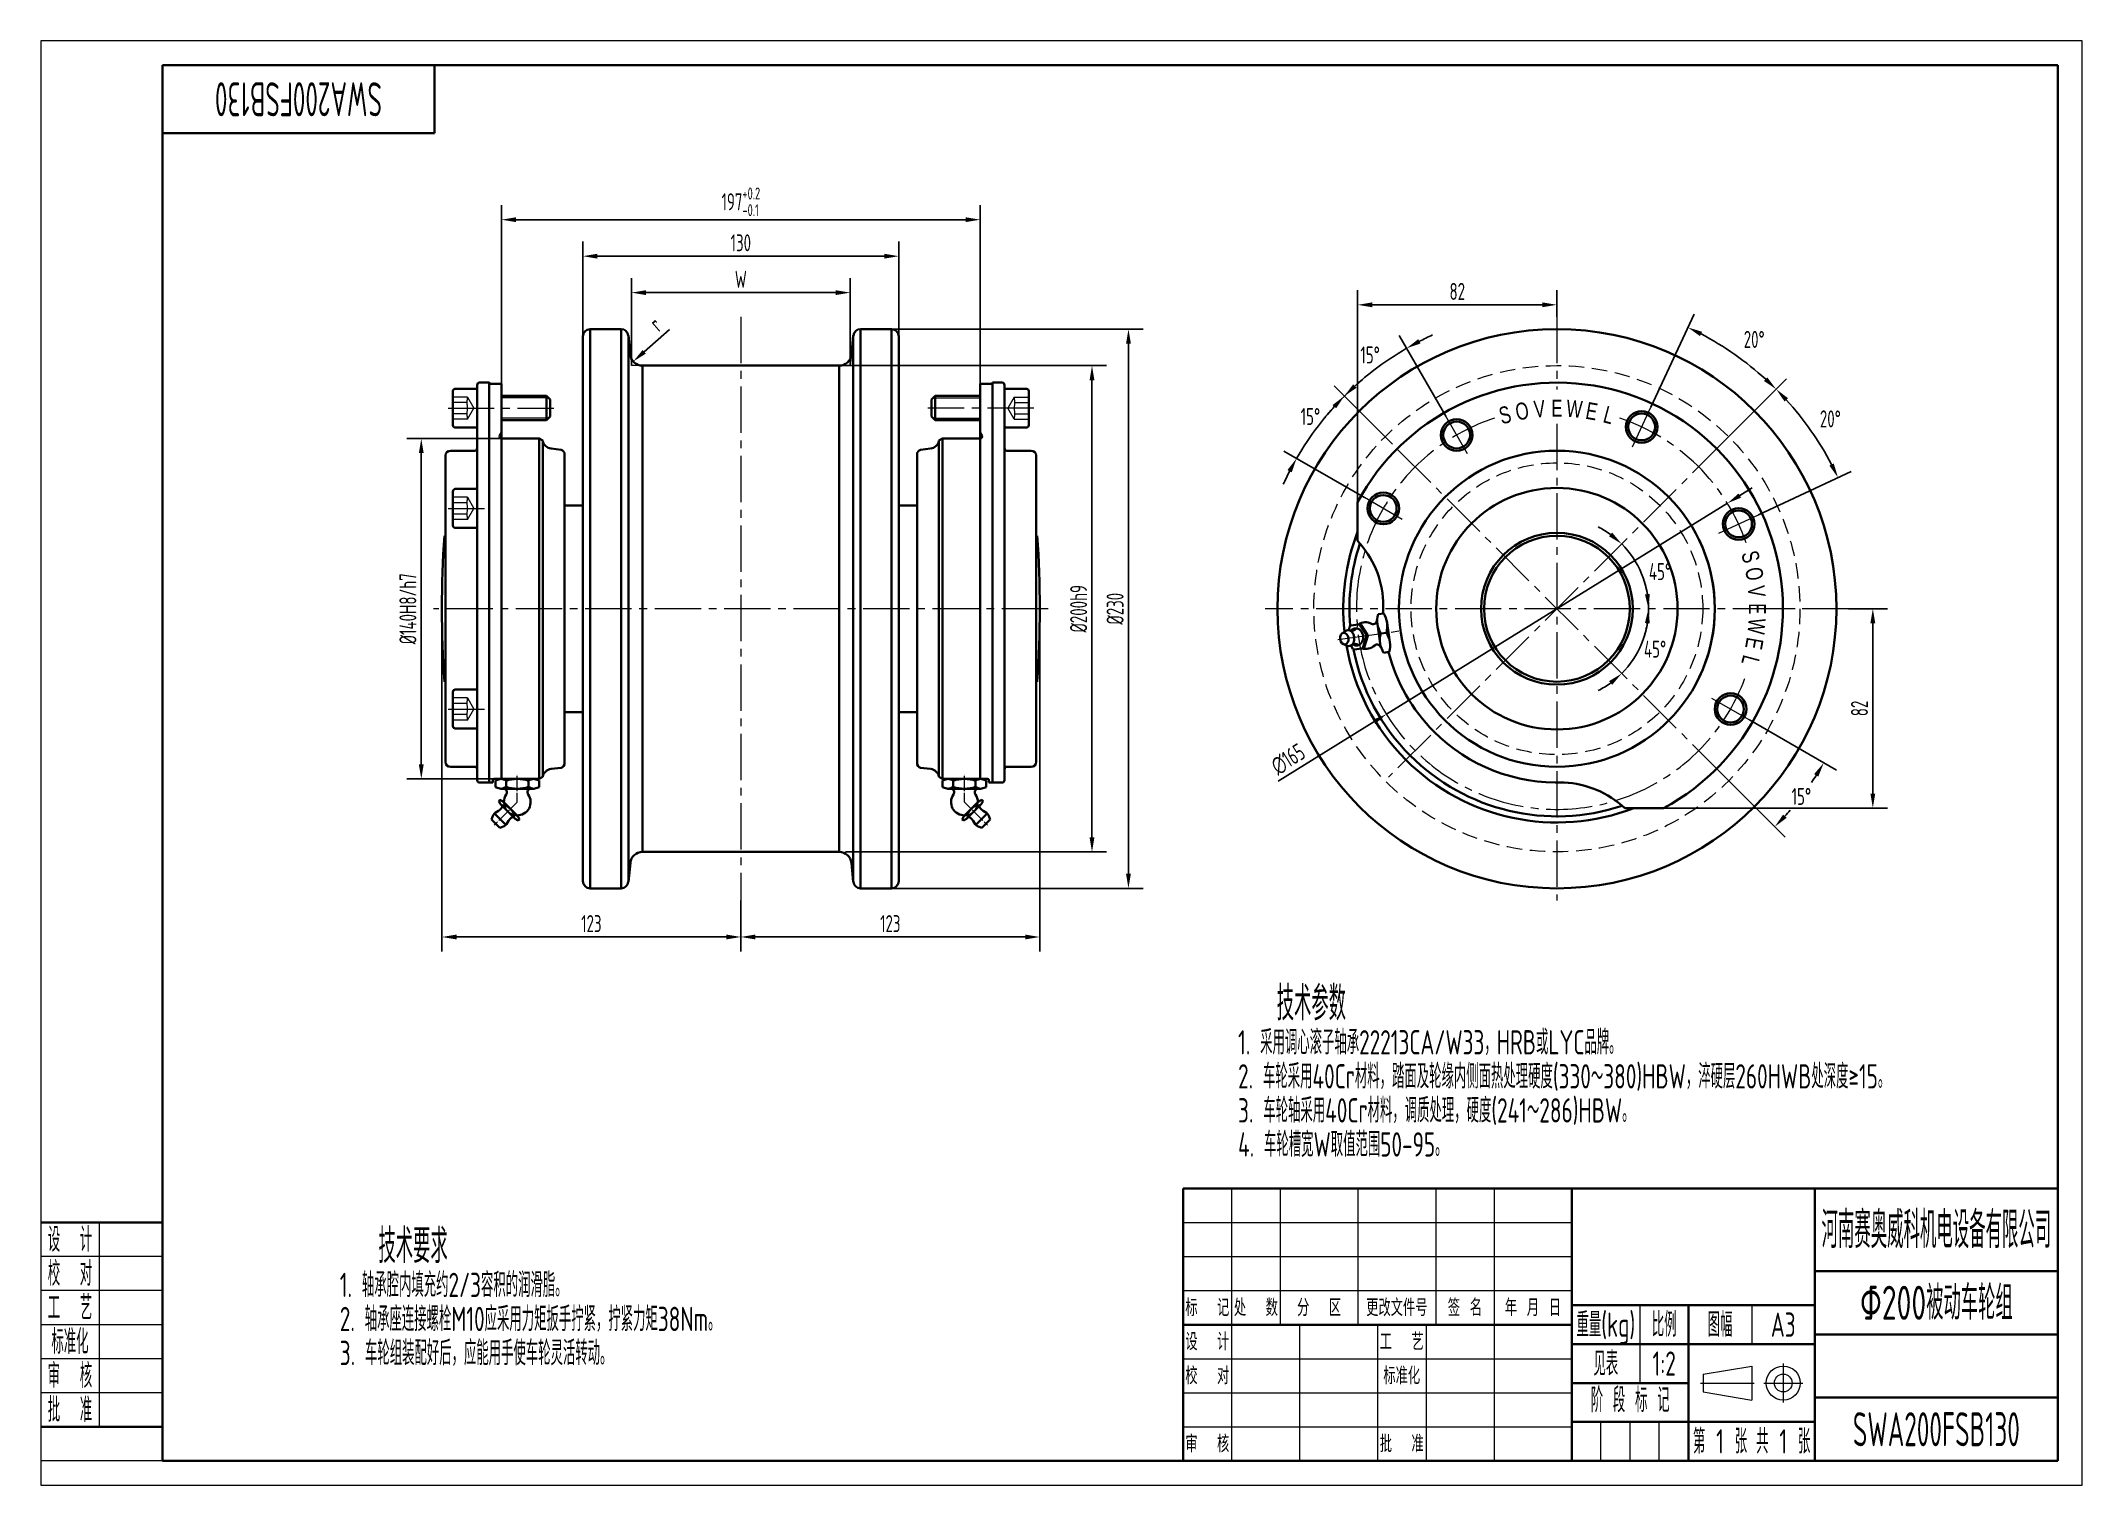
# Model space of a CAD drawing. Header units: millimetres. Extents: x 0 to 840, y 0 to 594.
import ezdxf
from ezdxf.enums import TextEntityAlignment as Align

# ---------------------------------------------------------------- set-up
doc = ezdxf.new("R2010")
doc.units = ezdxf.units.MM
doc.linetypes.add('CENTER2', pattern=[28.575, 19.05, -3.175, 3.175, -3.175])
doc.linetypes.add('DASHED2', pattern=[9.525, 6.35, -3.175])
doc.layers.get('Defpoints').update_dxf_attribs({"lineweight": 18})
for name, color, linetype, lineweight in [('01.1', 1, 'Continuous', 18), ('01.2', 7, 'Continuous', 35), ('01.T', 3, 'Continuous', 18), ('02.1', 2, 'DASHED2', 18), ('04.1', 4, 'CENTER2', 18)]:
    doc.layers.add(name, color=color, linetype=linetype, lineweight=lineweight)
doc.styles.get("Standard").update_dxf_attribs({"font": 'isocp.shx', "width": 0.707, "bigfont": 'gbcbig.shx'})
doc.dimstyles.new('Tech_2', dxfattribs={"dimscale": 2, "dimtxt": 3.5, "dimasz": 3, "dimexe": 3, "dimexo": 0, "dimgap": 1, "dimtad": 1, "dimdec": 3, "dimdsep": 46, "dimtxsty": 'Standard', "dimcen": 0, "dimclrd": 1, "dimclre": 1, "dimclrt": 3, "dimazin": 2, "dimtfac": 1, "dimtdec": 3, "dimtmove": 0, "dimatfit": 0, "dimfxl": 0, "dimarcsym": 0})
doc.dimstyles.new('Tech_2$2', dxfattribs={"dimscale": 2, "dimtxt": 3.5, "dimasz": 3, "dimexe": 3, "dimexo": 0, "dimgap": 1, "dimtad": 1, "dimtih": 1, "dimtoh": 1, "dimdec": 3, "dimdsep": 46, "dimtxsty": 'Standard', "dimcen": 0, "dimclrd": 1, "dimclre": 1, "dimclrt": 3, "dimazin": 2, "dimtfac": 1, "dimtdec": 3, "dimtmove": 0, "dimatfit": 0, "dimfxl": 0, "dimarcsym": 0})

msp = doc.modelspace()

# ---------------------------------------------------------------- texts
at = {"layer": '01.T', "width": 0.6}
msp.add_text('SWA200FSB130', height=14, rotation=180, dxfattribs=at).set_placement((106, 570), align=Align.MIDDLE_CENTER)
at = {"layer": '01.T', "width": 0.707}
for s, height, p in [('技术参数', 14, (508.5654, 198.1332)), ('1. 采用调心滚子轴承22213CA/W33，HRB或LYC品牌。', 10, (492.6618, 182.1332)), ('2. 车轮采用40Cr材料，踏面及轮缘内侧面热处理硬度(330～380)HBW，淬硬层260HWB处深度≥15。', 10, (492.6618, 168.1332)), ('3. 车轮轴采用40Cr材料，调质处理，硬度(241～286)HBW。', 10, (492.6618, 154.1332)), ('4. 车轮槽宽W取值范围50-95。', 10, (492.6618, 140.1332)), ('技术要求', 14, (138.9258, 98.3495)), ('1. 轴承腔内填充约2/3容积的润滑脂。', 10, (123.0222, 82.3495)), ('2. 轴承座连接螺栓M10应采用力矩扳手拧紧，拧紧力矩38Nm。', 10, (123.0222, 68.3495)), ('3. 车轮组装配好后，应能用手使车轮灵活转动。', 10, (123.0222, 54.3495))]:
    msp.add_text(s, height=height, dxfattribs=at).set_placement(p, align=Align.MIDDLE_LEFT)
at = {"layer": '01.T'}
for s, height, width, p in [('Φ200被动车轮组', 14, 0.707, (780, 75)), ('见表', 10, 0.707, (644, 50)), ('1:2', 10, 0.707, (668, 50)), ('SWA200FSB130', 14, 0.6, (780, 23)), ('1', 10, 0.707, (691, 18)), ('1', 10, 0.707, (717, 18))]:
    msp.add_text(s, height=height, dxfattribs=dict(at, width=width)).set_placement(p, align=Align.MIDDLE_CENTER)

# ---------------------------------------------------------------- blocks, each defined once
blk = doc.blocks.new('A$C378E2D00')
at = {"layer": '01.1'}
for p, q in [((0, 297), (0, 0)), ((420, 297), (0, 297)), ((420, 0), (420, 297)), ((12, 54), (12, 12)), ((25, 47), (0, 47)), ((25, 40), (0, 40)), ((25, 33), (0, 33)), ((25, 26), (0, 26)), ((25, 19), (0, 19)), ((25, 5), (0, 5)), ((0, 0), (420, 0))]:
    blk.add_line(p, q, dxfattribs=at)
at = {"layer": '01.2'}
for p, q in [((415, 292), (25, 292)), ((25, 292), (25, 5)), ((81, 292), (81, 278)), ((415, 5), (415, 292)), ((81, 278), (25, 278)), ((25, 54), (0, 54)), ((25, 12), (0, 12)), ((25, 5), (415, 5))]:
    blk.add_line(p, q, dxfattribs=at)
at = {"layer": '01.T', "width": 0.707}
for s, p in [('设  计', (6, 50.5)), ('校  对', (6, 43.5)), ('工  艺', (6, 36.5)), ('标准化', (6, 29.5)), ('审  核', (6, 22.5)), ('批  准', (6, 15.5))]:
    blk.add_text(s, height=5, dxfattribs=at).set_placement(p, align=Align.MIDDLE_CENTER)
blk = doc.blocks.new('A$C6AAB7862')
at = {"layer": '01.1'}
for p, q in [((-16.5, 1.83), (-6.5, 3.5)), ((-16.5, 1.83), (-16.5, -1.83)), ((-6.5, 3.5), (-6.5, -3.5)), ((-16.5, -1.83), (-6.5, -3.5))]:
    blk.add_line(p, q, dxfattribs=at)
for radius in [3.5, 1.83]:
    blk.add_circle((0, 0), radius, dxfattribs=at)
at = {"layer": '04.1'}
for p, q in [((-17, 0), (-6, 0)), ((-4, 0), (4, 0)), ((0, 4), (0, -4))]:
    blk.add_line(p, q, dxfattribs=at)
blk = doc.blocks.new('A$C4369553E')
at = {"layer": '01.1'}
for p, q in [((-170, 56), (-170, 28)), ((-160, 56), (-160, 28)), ((-144, 56), (-144, 28)), ((-128, 56), (-128, 28)), ((-116, 56), (-116, 0)), ((-180, 49), (-100, 49)), ((-180, 42), (-100, 42)), ((-180, 35), (-100, 35)), ((-86, 32), (-86, 16)), ((-63, 32), (-63, 24)), ((-170, 28), (-170, 0)), ((-156, 28), (-156, 0)), ((-140, 28), (-140, 0)), ((-130, 28), (-130, 0)), ((-180, 21), (-100, 21)), ((-180, 14), (-100, 14)), ((-180, 7), (-100, 7)), ((-94, 0), (-94, 8)), ((-88, 0), (-88, 8)), ((-82, 0), (-82, 8))]:
    blk.add_line(p, q, dxfattribs=at)
at = {"layer": '01.2'}
for p, q in [((-180, 56), (-180, 0)), ((-180, 56), (0, 56)), ((-100, 0), (-100, 56)), ((-50, 0), (-50, 56)), ((0, 56), (0, 0)), ((-50, 39), (0, 39)), ((-100, 32), (-50, 32)), ((-76, 0), (-76, 32)), ((-180, 28), (-100, 28)), ((-50, 26), (0, 26)), ((-100, 24), (-50, 24)), ((-100, 16), (-76, 16)), ((-50, 13), (0, 13)), ((-100, 8), (-50, 8)), ((-180, 0), (0, 0))]:
    blk.add_line(p, q, dxfattribs=at)
blk.add_blockref('A$C6AAB7862', (-56.5, 16), dxfattribs=at)
at = {"layer": '01.T'}
for s, height, width, p in [('河南赛奥威科机电设备有限公司', 7.5, 0.625, (-25, 47.5)), ('重量(kg)', 5, 0.707, (-93, 28)), ('比例', 5, 0.707, (-81, 28)), ('图幅', 5, 0.707, (-69.5, 28)), ('A3', 5, 0.707, (-56.5, 28)), ('阶 段 标 记', 5, 0.707, (-88, 12.5)), ('第   张', 5, 0.707, (-69.5, 4)), ('共   张', 5, 0.707, (-56.5, 4))]:
    blk.add_text(s, height=height, dxfattribs=dict(at, width=width)).set_placement(p, align=Align.MIDDLE_CENTER)
for s, p in [('标  记', (-175, 31.5)), ('处  数', (-165, 31.5)), ('更改文件号', (-136, 31.5)), ('签 名', (-122, 31.5)), ('年 月 日', (-108, 31.5)), ('分  区', (-152, 31.5)), ('设  计', (-175, 24.5)), ('工  艺', (-135, 24.5)), ('校  对', (-175, 17.5)), ('标准化', (-135, 17.5)), ('审  核', (-175, 3.5)), ('批  准', (-135, 3.5))]:
    blk.add_text(s, height=3.5, dxfattribs=at).set_placement(p, align=Align.MIDDLE_CENTER)
blk = doc.blocks.new('*D117')
at = {"layer": '01.1', "color": 1, "lineweight": -2}
for p, q in [((223.05, 472.44), (223.05, 511.44)), ((229.05, 505.44), (347.05, 505.44)), ((353.05, 472.44), (353.05, 511.44))]:
    blk.add_line(p, q, dxfattribs=at)
at = {"layer": '01.1', "color": 1}
for points in [[(229.05, 506.44), (229.05, 504.44), (223.05, 505.44)], [(347.05, 506.44), (347.05, 504.44), (353.05, 505.44)]]:
    blk.add_solid(points, dxfattribs=at)
at = {"layer": 'Defpoints', "color": 0}
for p in [(353.05, 505.44), (223.05, 472.44), (353.05, 472.44)]:
    blk.add_point(p, dxfattribs=at)
at = {"layer": '01.1', "color": 3, "insert": (288.05, 510.94), "char_height": 7, "attachment_point": 5}
blk.add_mtext('130', dxfattribs=at)
blk = doc.blocks.new('*D118')
at = {"layer": '01.1', "color": 1, "lineweight": -2}
for p, q in [((243.05, 460.44), (243.05, 496.44)), ((333.05, 460.44), (333.05, 496.44)), ((249.05, 490.44), (327.05, 490.44))]:
    blk.add_line(p, q, dxfattribs=at)
at = {"layer": '01.1', "color": 1}
for points in [[(249.05, 491.44), (249.05, 489.44), (243.05, 490.44)], [(327.05, 491.44), (327.05, 489.44), (333.05, 490.44)]]:
    blk.add_solid(points, dxfattribs=at)
at = {"layer": 'Defpoints', "color": 0}
for p in [(333.05, 490.44), (243.05, 460.44), (333.05, 460.44)]:
    blk.add_point(p, dxfattribs=at)
at = {"layer": '01.1', "color": 3, "insert": (288.05, 495.94), "char_height": 7, "attachment_point": 5}
blk.add_mtext('W', dxfattribs=at)
blk = doc.blocks.new('*D119')
at = {"layer": '01.1', "color": 1, "lineweight": -2}
for p, q in [((331.05, 460.44), (438.55, 460.44)), ((432.55, 454.44), (432.55, 266.44)), ((331.05, 260.44), (438.55, 260.44))]:
    blk.add_line(p, q, dxfattribs=at)
at = {"layer": '01.1', "color": 1}
for points in [[(431.55, 454.44), (433.55, 454.44), (432.55, 460.44)], [(431.55, 266.44), (433.55, 266.44), (432.55, 260.44)]]:
    blk.add_solid(points, dxfattribs=at)
at = {"layer": 'Defpoints', "color": 0}
for p in [(331.05, 460.44), (331.05, 260.44), (432.55, 260.44)]:
    blk.add_point(p, dxfattribs=at)
at = {"layer": '01.1', "color": 3, "insert": (427.05, 360.44), "char_height": 7, "attachment_point": 5, "rotation": 90}
blk.add_mtext('%%c200h9', dxfattribs=at)
blk = doc.blocks.new('*D120')
at = {"layer": '01.1', "color": 1, "lineweight": -2}
for p, q in [((347.55, 475.44), (453.55, 475.44)), ((447.55, 469.44), (447.55, 251.44)), ((347.55, 245.44), (453.55, 245.44))]:
    blk.add_line(p, q, dxfattribs=at)
at = {"layer": '01.1', "color": 1}
for points in [[(446.55, 469.44), (448.55, 469.44), (447.55, 475.44)], [(446.55, 251.44), (448.55, 251.44), (447.55, 245.44)]]:
    blk.add_solid(points, dxfattribs=at)
at = {"layer": 'Defpoints', "color": 0}
for p in [(347.55, 475.44), (347.55, 245.44), (447.55, 245.44)]:
    blk.add_point(p, dxfattribs=at)
at = {"layer": '01.1', "color": 3, "insert": (442.05, 360.44), "char_height": 7, "attachment_point": 5, "rotation": 90}
blk.add_mtext('%%c230', dxfattribs=at)
blk = doc.blocks.new('*D121')
at = {"layer": '01.1', "color": 1, "lineweight": -2}
for p, q in [((189.55, 430.44), (150.55, 430.44)), ((156.55, 424.44), (156.55, 296.44)), ((189.55, 290.44), (150.55, 290.44))]:
    blk.add_line(p, q, dxfattribs=at)
at = {"layer": '01.1', "color": 1}
for points in [[(155.55, 424.44), (157.55, 424.44), (156.55, 430.44)], [(155.55, 296.44), (157.55, 296.44), (156.55, 290.44)]]:
    blk.add_solid(points, dxfattribs=at)
at = {"layer": 'Defpoints', "color": 0}
for p in [(189.55, 430.44), (156.55, 290.44), (189.55, 290.44)]:
    blk.add_point(p, dxfattribs=at)
at = {"layer": '01.1', "color": 3, "insert": (151.05, 360.44), "char_height": 7, "attachment_point": 5, "rotation": 90}
blk.add_mtext('%%c140H8/h7', dxfattribs=at)
blk = doc.blocks.new('A$C28D73CEA')
at = {"layer": '01.1'}
for p, q in [((-45.47, 104.48), (-45, 100)), ((45.47, 104.48), (45, 100)), ((-40.5, 100), (-45, 100)), ((40.5, 100), (45, 100)), ((-79.19, 86.69), (-98.5, 86.69)), ((79.19, 86.69), (98.5, 86.69)), ((-79.19, 78.31), (-98.5, 78.31)), ((79.19, 78.31), (98.5, 78.31))]:
    blk.add_line(p, q, dxfattribs=at)
at = {"layer": '01.2'}
for p, q in [((-65, 112), (-65, -112)), ((-62, 115), (-49.28, 115)), ((-62, 115), (-62, -115)), ((-49.28, 115), (-49.28, -115)), ((-45.47, 104.48), (-46.29, 112.31)), ((-46.29, 112.31), (-46.29, -112.31)), ((45.47, 104.48), (46.29, 112.31)), ((46.29, 112.31), (46.29, -112.31)), ((62, 115), (49.28, 115)), ((49.28, 115), (49.28, -115)), ((62, 115), (62, -115)), ((65, 112), (65, -112)), ((-107.5, 93), (-103.5, 93)), ((-103.5, 93), (-103.5, -71.5)), ((-103, 92.5), (-98.5, 92.5)), ((-98.5, 92.5), (-98.5, -70)), ((-40.5, 100), (40.5, 100)), ((-40.5, 100), (-40.5, -100)), ((40.5, 100), (40.5, -100)), ((103, 92.5), (98.5, 92.5)), ((98.5, 92.5), (98.5, -70)), ((107.5, 93), (103.5, 93)), ((103.5, 93), (103.5, -71.5)), ((-118.5, 89.5), (-118.5, 75.5)), ((-117.5, 90.5), (-108.5, 90.5)), ((-108.5, 92), (-108.5, -70.5)), ((-108.5, 90.5), (-108.5, 74.5)), ((-98.5, 87.5), (-80, 87.5)), ((-80, 87.5), (-80, 77.5)), ((-78.5, 86), (-80, 87.5)), ((-78.5, 86), (-78.5, 79)), ((78.5, 86), (80, 87.5)), ((78.5, 86), (78.5, 79)), ((98.5, 87.5), (80, 87.5)), ((80, 87.5), (80, 77.5)), ((108.5, 92), (108.5, -70.5)), ((108.5, 90.5), (108.5, 74.5)), ((117.5, 90.5), (108.5, 90.5)), ((118.5, 89.5), (118.5, 75.5)), ((-98.5, 77.5), (-80, 77.5)), ((-80, 77.5), (-78.5, 79)), ((80, 77.5), (78.5, 79)), ((98.5, 77.5), (80, 77.5)), ((-117.5, 74.5), (-108.5, 74.5)), ((-99.19, 71.2), (-98.5, 72.4)), ((-98.5, 70), (-83, 70)), ((-83, 70), (-81.5, 69.13)), ((-83, 70), (-83, -70)), ((-81.5, -69.13), (-81.5, 69.13)), ((83, 70), (81.5, 69.13)), ((81.5, -69.13), (81.5, 69.13)), ((98.5, 70), (83, 70)), ((83, 70), (83, -70)), ((99.19, 71.2), (98.5, 72.4)), ((117.5, 74.5), (108.5, 74.5)), ((-121.5, -63), (-121.5, 63)), ((-119.5, 65), (-109.5, 65)), ((-73.98, 65.4), (-78.11, 65.9)), ((-72.5, 63.47), (-72.5, -63.47)), ((72.5, 63.47), (72.5, -63.47)), ((73.98, 65.4), (78.11, 65.9)), ((119.5, 65), (109.5, 65)), ((121.5, -63), (121.5, 63)), ((-118.5, 48.25), (-118.5, 34.25)), ((-117.5, 49.25), (-108.5, 49.25)), ((-108.5, 49.25), (-108.5, 33.25)), ((-65, 42.5), (-72.5, 42.5)), ((65, 42.5), (72.5, 42.5)), ((-121.5, 30), (-122, 30)), ((-117.5, 33.25), (-108.5, 33.25)), ((121.5, 30), (122, 30)), ((-121.5, -30), (-122, -30)), ((-117.5, -33.25), (-108.5, -33.25)), ((-108.5, -33.25), (-108.5, -49.25)), ((121.5, -30), (122, -30)), ((-118.5, -34.25), (-118.5, -48.25)), ((-117.5, -49.25), (-108.5, -49.25)), ((-65, -42.5), (-72.5, -42.5)), ((65, -42.5), (72.5, -42.5)), ((-119.5, -65), (-109.5, -65)), ((-73.98, -65.4), (-78.11, -65.9)), ((73.98, -65.4), (78.11, -65.9)), ((119.5, -65), (109.5, -65)), ((-107.5, -71.5), (-102, -71.5)), ((-102, -71.5), (-102, -70.5)), ((-101.5, -70), (-83, -70)), ((-98.81, -70), (-101.01, -70.59)), ((-101.01, -73.41), (-101.01, -70.59)), ((-98.81, -74), (-101.01, -73.41)), ((-85.19, -70), (-98.81, -70)), ((-85.19, -74), (-98.81, -74)), ((-96.62, -70.73), (-96.62, -73.27)), ((-94.5, -70), (-83, -70)), ((-94.5, -70), (-83, -70)), ((-87.38, -73.27), (-87.38, -70.73)), ((-85.19, -70), (-82.99, -70.59)), ((-85.19, -74), (-82.99, -73.41)), ((-83, -70), (-81.5, -69.13)), ((-83, -70), (-81.5, -69.13)), ((-82.99, -73.41), (-82.99, -70.59)), ((83, -70), (81.5, -69.13)), ((85.19, -70), (82.99, -70.59)), ((82.99, -73.41), (82.99, -70.59)), ((85.19, -74), (82.99, -73.41)), ((94.5, -70), (83, -70)), ((94.5, -70), (83, -70)), ((85.19, -70), (98.81, -70)), ((85.19, -74), (98.81, -74)), ((101.5, -70), (86.54, -70)), ((87.38, -73.27), (87.38, -70.73)), ((96.62, -70.73), (96.62, -73.27)), ((98.81, -70), (101.01, -70.59)), ((98.81, -74), (101.01, -73.41)), ((101.01, -73.41), (101.01, -70.59)), ((102, -71.5), (102, -70.5)), ((107.5, -71.5), (102, -71.5)), ((-99.12, -78.57), (-99.65, -79.1)), ((-98.92, -80.35), (-99.65, -79.1)), ((-97.86, -79.29), (-99.12, -78.57)), ((-98.92, -80.35), (-92.85, -86.42)), ((-97.86, -79.29), (-91.79, -85.36)), ((-97.21, -80.62), (-97.59, -81.01)), ((97.86, -79.29), (91.79, -85.36)), ((98.92, -80.35), (92.85, -86.42)), ((97.21, -80.62), (97.59, -81.01)), ((97.86, -79.29), (99.12, -78.57)), ((98.92, -80.35), (99.65, -79.1)), ((99.12, -78.57), (99.65, -79.1)), ((-102.54, -86.64), (-102.19, -85.55)), ((-99.14, -90.04), (-102.54, -86.64)), ((-96.71, -88.88), (-101.38, -84.21)), ((-99.14, -90.04), (-98.05, -89.69)), ((-93.12, -84.71), (-93.51, -85.09)), ((-92.85, -86.42), (-91.6, -87.15)), ((-91.79, -85.36), (-91.07, -86.62)), ((-91.07, -86.62), (-91.6, -87.15)), ((91.79, -85.36), (91.07, -86.62)), ((91.07, -86.62), (91.6, -87.15)), ((92.85, -86.42), (91.6, -87.15)), ((93.12, -84.71), (93.51, -85.09)), ((96.71, -88.88), (101.38, -84.21)), ((99.14, -90.04), (98.05, -89.69)), ((99.14, -90.04), (102.54, -86.64)), ((102.54, -86.64), (102.19, -85.55)), ((-40.5, -100), (40.5, -100)), ((-45.47, -104.48), (-46.29, -112.31)), ((45.47, -104.48), (46.29, -112.31)), ((-62, -115), (-49.28, -115)), ((62, -115), (49.28, -115))]:
    blk.add_line(p, q, dxfattribs=at)
for centre, radius, start, end in [((-62, 112), 3, 90, 180), ((-49.28, 112), 3, 6, 90), ((49.28, 112), 3, 90, 174), ((62, 112), 3, 0, 90), ((-40.5, 105), 5, 186, 270), ((40.5, 105), 5, 270, 354), ((-107.5, 92), 1, 90, 180), ((-103, 93), 0.5, 180, 270), ((103, 93), 0.5, 270, 0), ((107.5, 92), 1, 0, 90), ((-117.5, 89.5), 1, 90, 180), ((117.5, 89.5), 1, 0, 90), ((-117.5, 75.5), 1, 180, 270), ((-98.5, 70.8), 0.8, 150, 270), ((-77.65, 69.83), 3.95, 192.90512, 263.23365), ((77.65, 69.83), 3.95, 276.76635, 347.09488), ((98.5, 70.8), 0.8, 270, 30), ((117.5, 75.5), 1, 270, 0), ((-119.5, 63), 2, 90, 180), ((-109.5, 66), 1, 270, 0), ((-74.5, 63.47), 2, 0, 75), ((74.5, 63.47), 2, 105, 180), ((109.5, 66), 1, 180, 270), ((119.5, 63), 2, 0, 90), ((-117.5, 48.25), 1, 90, 180), ((-117.5, 34.25), 1, 180, 270), ((327.5, 0), 450.5, 176.1817, 183.8183), ((-327.5, 0), 450.5, 356.1817, 3.8183), ((-117.5, -34.25), 1, 90, 180), ((-117.5, -48.25), 1, 180, 270), ((-119.5, -63), 2, 180, 270), ((-109.5, -66), 1, 0, 90), ((-77.65, -69.83), 3.95, 96.76635, 167.09488), ((-74.5, -63.47), 2, 285, 0), ((74.5, -63.47), 2, 180, 255), ((77.65, -69.83), 3.95, 12.90512, 83.23365), ((109.5, -66), 1, 90, 180), ((119.5, -63), 2, 270, 0), ((-107.5, -70.5), 1, 180, 270), ((-101.5, -70.5), 0.5, 90, 180), ((-98.81, -73.66), 3.66, 53.23867, 90), ((-98.81, -70.34), 3.66, 270, 306.76133), ((-97.74, -75.5), 1.5, 325.1501, 90), ((-92, -85), 15, 72.06607, 107.93393), ((-92, -59), 15, 252.06607, 287.93393), ((-86.26, -75.5), 1.5, 90, 214.8499), ((-85.19, -73.66), 3.66, 90, 126.76133), ((-85.19, -70.34), 3.66, 233.23867, 270), ((85.19, -73.66), 3.66, 53.23867, 90), ((85.19, -70.34), 3.66, 270, 306.76133), ((86.26, -75.5), 1.5, 325.1501, 90), ((92, -85), 15, 72.06607, 107.93393), ((92, -59), 15, 252.06607, 287.93393), ((97.74, -75.5), 1.5, 90, 214.8499), ((98.81, -73.66), 3.66, 90, 126.76133), ((98.81, -70.34), 3.66, 233.23867, 270), ((101.5, -70.5), 0.5, 0, 90), ((107.5, -70.5), 1, 270, 0), ((-99.05, -86.55), 3.3, 115.21974, 162.5), ((-102.66, -78.88), 5.17, 295.21974, 332.96398), ((-97.29, -78.72), 2.31, 225, 262.40443), ((-99.5, -80.93), 2.31, 7.59557, 45), ((-89.53, -77.03), 9, 206.2917, 243.7083), ((-92, -79.5), 5.5, 145.1501, 181.65824), ((-101.19, -88.69), 9, 26.2917, 63.7083), ((-92, -79.5), 5.5, 268.34176, 34.8499), ((92, -79.5), 5.5, 145.1501, 271.65824), ((101.19, -88.69), 9, 116.2917, 153.7083), ((89.53, -77.03), 9, 296.2917, 333.7083), ((92, -79.5), 5.5, 358.34176, 34.8499), ((99.5, -80.93), 2.31, 135, 172.40443), ((97.29, -78.72), 2.31, 277.59557, 315), ((102.66, -78.88), 5.17, 207.03602, 244.78026), ((99.05, -86.55), 3.3, 17.5, 64.78026), ((-99.05, -86.55), 3.3, 287.5, 334.78026), ((-91.38, -90.16), 5.17, 117.03602, 154.78026), ((-91.22, -84.79), 2.31, 187.59557, 225), ((-93.43, -87), 2.31, 45, 82.40443), ((93.43, -87), 2.31, 97.59557, 135), ((91.22, -84.79), 2.31, 315, 352.40443), ((91.38, -90.16), 5.17, 25.21974, 62.96398), ((99.05, -86.55), 3.3, 205.21974, 252.5), ((-40.5, -105), 5, 90, 174), ((40.5, -105), 5, 6, 90), ((-62, -112), 3, 180, 270), ((-49.28, -112), 3, 270, 354), ((49.28, -112), 3, 186, 270), ((62, -112), 3, 270, 0)]:
    blk.add_arc(centre, radius, start, end, dxfattribs=at)
at = {"layer": '02.1'}
for p, q in [((-112.5, 87.08), (-118.5, 87.08)), ((-112.68, 84.79), (-118.5, 84.79)), ((-112.5, 87.08), (-109.86, 82.5)), ((112.5, 87.08), (109.86, 82.5)), ((112.5, 87.08), (118.5, 87.08)), ((112.68, 84.79), (118.5, 84.79)), ((-112.68, 80.21), (-118.5, 80.21)), ((-112.5, 77.92), (-118.5, 77.92)), ((-112.5, 77.92), (-109.86, 82.5)), ((112.5, 77.92), (109.86, 82.5)), ((112.5, 77.92), (118.5, 77.92)), ((112.68, 80.21), (118.5, 80.21)), ((-112.5, 45.82), (-118.5, 45.82)), ((-112.68, 43.54), (-118.5, 43.54)), ((-112.5, 45.82), (-109.86, 41.25)), ((-112.68, 38.96), (-118.5, 38.96)), ((-112.5, 36.67), (-118.5, 36.67)), ((-112.5, 36.67), (-109.86, 41.25)), ((-112.5, -36.68), (-118.5, -36.68)), ((-112.68, -38.96), (-118.5, -38.96)), ((-112.5, -36.68), (-109.86, -41.25)), ((-112.5, -45.83), (-109.86, -41.25)), ((-112.68, -43.54), (-118.5, -43.54)), ((-112.5, -45.83), (-118.5, -45.83))]:
    blk.add_line(p, q, dxfattribs=at)
for centre, start, end in [((-127.5, 87.08), 351.22817, 360), ((-127.5, 82.5), 351.22817, 8.77183), ((127.5, 87.08), 180, 188.77183), ((127.5, 82.5), 171.22817, 188.77183), ((-127.5, 77.92), 0, 8.77183), ((127.5, 77.92), 171.22817, 180), ((-127.5, 45.82), 351.22817, 360), ((-127.5, 41.25), 351.22817, 8.77183), ((-127.5, 36.67), 0, 8.77183), ((-127.5, -36.68), 351.22817, 360), ((-127.5, -41.25), 351.22817, 8.77183), ((-127.5, -45.83), 0, 8.77183)]:
    blk.add_arc(centre, 15, start, end, dxfattribs=at)
at = {"layer": '04.1'}
for p, q in [((0, 120), (0, -120)), ((-120.5, 82.5), (-77, 82.5)), ((120.5, 82.5), (77, 82.5)), ((-120.5, 41.25), (-105.5, 41.25)), ((126.5, 0), (-126.5, 0)), ((-120.5, -41.25), (-105.5, -41.25))]:
    blk.add_line(p, q, dxfattribs=at)
at = {"layer": '04.1', "ltscale": 0.2}
for p, q in [((-92, -79.5), (-92, -68)), ((92, -79.5), (92, -68)), ((-92, -79.5), (-101.55, -89.05)), ((92, -79.5), (101.55, -89.05))]:
    blk.add_line(p, q, dxfattribs=at)
blk = doc.blocks.new('*D123')
at = {"layer": '01.1', "color": 1, "lineweight": -2}
for p, q in [((165.05, 360.44), (165.05, 219.44)), ((288.05, 240.44), (288.05, 219.44)), ((282.05, 225.44), (171.05, 225.44))]:
    blk.add_line(p, q, dxfattribs=at)
at = {"layer": '01.1', "color": 1}
for points in [[(171.05, 226.44), (171.05, 224.44), (165.05, 225.44)], [(282.05, 226.44), (282.05, 224.44), (288.05, 225.44)]]:
    blk.add_solid(points, dxfattribs=at)
at = {"layer": 'Defpoints', "color": 0}
for p in [(165.05, 360.44), (288.05, 240.44), (165.05, 225.44)]:
    blk.add_point(p, dxfattribs=at)
at = {"layer": '01.1', "color": 3, "insert": (226.55, 230.94), "char_height": 7, "attachment_point": 5}
blk.add_mtext('123', dxfattribs=at)
blk = doc.blocks.new('*D124')
at = {"layer": '01.1', "color": 1, "lineweight": -2}
for p, q in [((411.05, 360.44), (411.05, 219.44)), ((288.05, 240.44), (288.05, 219.44)), ((294.05, 225.44), (405.05, 225.44))]:
    blk.add_line(p, q, dxfattribs=at)
at = {"layer": '01.1', "color": 1}
for points in [[(294.05, 226.44), (294.05, 224.44), (288.05, 225.44)], [(405.05, 226.44), (405.05, 224.44), (411.05, 225.44)]]:
    blk.add_solid(points, dxfattribs=at)
at = {"layer": 'Defpoints', "color": 0}
for p in [(411.05, 360.44), (288.05, 240.44), (411.05, 225.44)]:
    blk.add_point(p, dxfattribs=at)
at = {"layer": '01.1', "color": 3, "insert": (349.55, 230.94), "char_height": 7, "attachment_point": 5}
blk.add_mtext('123', dxfattribs=at)
blk = doc.blocks.new('A$C748A5213')
at = {"layer": '01.2'}
for p, q in [((-82, 27.9), (-82, 43.87)), ((-85.25, -7.18), (-85.6, -8.79)), ((-81.69, -6.43), (-84.86, -6.88)), ((-81.69, -6.43), (-81.17, -6.36)), ((-80.91, -6.39), (-81.29, -6.56)), ((-78.43, -10.77), (-81.23, -6.62)), ((-77.9, -10.7), (-80.7, -6.55)), ((-73.97, -5.37), (-72.59, -15.23)), ((-71.26, -1.94), (-73.57, -2.26)), ((-70.01, -4.79), (-68.62, -14.69)), ((-84.71, -15.14), (-83.93, -16.59)), ((-83.46, -16.78), (-80.3, -16.33)), ((-80.3, -16.33), (-79.78, -16.26)), ((-79.54, -16.16), (-79.94, -16.1)), ((-79.91, -16.03), (-78.36, -11.26)), ((-79.38, -15.95), (-77.83, -11.19)), ((-78.33, -11.01), (-77.8, -10.93)), ((-72.45, -10.18), (-70.15, -9.86)), ((-69.03, -17.78), (-71.34, -18.1)), ((27.9, -82), (43.87, -82))]:
    blk.add_line(p, q, dxfattribs=at)
for centre, radius in [((0, 0), 115), ((-41.25, 71.45), 6.5), ((-41.25, 71.45), 5.5), ((34.87, 74.77), 6.5), ((34.87, 74.77), 5.5), ((0, 0), 65), ((-71.45, 41.25), 6.5), ((-71.45, 41.25), 5.5), ((0, 0), 49.66), ((74.77, 34.87), 6.5), ((74.77, 34.87), 5.5), ((0, 0), 31.22), ((0, 0), 30), ((71.45, -41.25), 6.5), ((71.45, -41.25), 5.5)]:
    blk.add_circle(centre, radius, dxfattribs=at)
for centre, radius, start, end in [((0, 0), 93, 298.1494, 151.8506), ((0, 0), 87.9, 158.89231, 186.13268), ((0, 0), 85.38, 161.67558, 184.68777), ((-110.95, 0.93), 39.56, 2.94138, 42.96737), ((0, 0), 65, 334.1709, 25.8291), ((0, 0), 71.5, 177.62436, 181.57583), ((-84.79, -7.37), 0.5, 98, 158), ((-78.73, -11.06), 5.5, 63.1501, 122.61998), ((-81.62, -6.93), 0.5, 38, 98), ((-81.1, -6.85), 0.5, 38, 98), ((-75.56, -4.82), 1.5, 243.1501, 8), ((-63.93, -4.95), 10, 164.42182, 211.57818), ((-79.78, -7.17), 10, 344.42182, 31.57818), ((0, 0), 87.9, 189.86732, 225), ((-83.53, -16.28), 0.5, 218, 278), ((0, 0), 85.38, 191.31223, 225), ((-78.73, -11.06), 5.5, 253.38002, 312.8499), ((-80.37, -15.84), 0.5, 278, 338), ((-79.85, -15.77), 0.5, 278, 338), ((-78.82, -11.08), 0.5, 338, 38), ((-78.3, -11), 0.5, 338, 38), ((-73.97, -16.2), 1.5, 8, 132.8499), ((-62.82, -12.87), 10, 164.42182, 211.57818), ((-78.66, -15.09), 10, 344.42182, 31.57818), ((0, 0), 71.5, 194.42417, 225), ((0, 0), 71.5, 225, 272.37564), ((0, 0), 87.9, 225, 291.10769), ((0, 0), 85.38, 225, 288.32442), ((0.93, -110.95), 39.56, 47.03263, 87.05862)]:
    blk.add_arc(centre, radius, start, end, dxfattribs=at)
for centre, major_axis, ratio, start_param, end_param in [((-82.58, -11.61), (-0.49, 3.51), 0.79621, 2.509975, 6.914803), ((-85.7, -12.04), (0.46, -3.27), 0.707107, 6.324383, 9.38358)]:
    blk.add_ellipse(centre, major_axis=major_axis, ratio=ratio, start_param=start_param, end_param=end_param, dxfattribs=at)
blk.add_ellipse((-87.48, -12.29), major_axis=(0.33, -2.38), ratio=0.707107, dxfattribs=at)
for points in [[(-88.06, -9.98), (-86.07, -8.77), (-84.28, -9.03), (-83.2, -8.7), (-82.49, -8.09)], [(-87.4, -14.68), (-85.15, -15.3), (-83.5, -14.55), (-82.38, -14.57), (-81.52, -14.96)]]:
    blk.add_spline(points, degree=3, dxfattribs=at)
at = {"layer": '02.1'}
for radius in [100, 60]:
    blk.add_circle((0, 0), radius, dxfattribs=at)
at = {"layer": '04.1'}
for p, q in [((0, 120), (0, 90.14)), ((-36.75, 63.65), (-45.75, 79.24)), ((0, 76.09), (0, -120)), ((31.06, 66.61), (38.67, 82.93)), ((69.3, -69.3), (-69.3, 69.3)), ((69.3, 69.3), (-69.3, -69.3)), ((-63.65, 36.75), (-79.24, 45.75)), ((66.61, 31.06), (82.93, 38.67)), ((120, 0), (-120, 0)), ((98, 0), (86.77, 0)), ((-90.15, -12.67), (-62.39, -8.77)), ((63.65, -36.75), (79.24, -45.75))]:
    blk.add_line(p, q, dxfattribs=at)
for start, end in [(108.13589, 340.6961), (19.13687, 71.67448)]:
    blk.add_arc((0, 0), 82.5, start, end, dxfattribs=at)
at = {"layer": '01.T', "char_height": 7, "width": 4.3492, "attachment_point": 5}
for s, insert, rotation in [('{\\fArial Unicode MS|b0|i0|c0|p34;O}', (-14.33, 81.25), 10), ('{\\fArial Unicode MS|b0|i0|c0|p34;V}', (-7.19, 82.19), 5), ('{\\fArial Unicode MS|b0|i0|c0|p34;W}', (7.19, 82.19), 355), ('{\\fArial Unicode MS|b0|i0|c0|p34;E}', (14.33, 81.25), 350), ('{\\fArial Unicode MS|b0|i0|c0|p34;S}', (-21.35, 79.69), 15), ('{\\fArial Unicode MS|b0|i0|c0|p34;L}', (21.35, 79.69), 345), ('{\\fArial Unicode MS|b0|i0|c0|p34;S}', (79.69, 21.35), 285), ('{\\fArial Unicode MS|b0|i0|c0|p34;O}', (81.25, 14.33), 280), ('{\\fArial Unicode MS|b0|i0|c0|p34;V}', (82.19, 7.19), 275), ('{\\fArial Unicode MS|b0|i0|c0|p34;E}', (82.5, 0), 270), ('{\\fArial Unicode MS|b0|i0|c0|p34;W}', (82.19, -7.19), 265), ('{\\fArial Unicode MS|b0|i0|c0|p34;E}', (81.25, -14.33), 260), ('{\\fArial Unicode MS|b0|i0|c0|p34;L}', (79.69, -21.35), 255)]:
    blk.add_mtext(s, dxfattribs=dict(at, insert=insert, rotation=rotation))
at = {"layer": '01.T', "insert": (0, 82.5), "char_height": 7, "width": 4.3492, "attachment_point": 5}
blk.add_mtext('{\\fArial Unicode MS|b0|i0|c0|p34;E}', dxfattribs=at)
blk = doc.blocks.new('*D126')
at = {"layer": '01.1', "color": 1, "lineweight": -2}
for start, end in [(54.12956, 63.25913), (0, 45), (341.74087, 350.87044)]:
    blk.add_arc((623.86, 360.44), 37.69, start, end, dxfattribs=at)
at = {"layer": '01.1', "color": 1}
for points in [[(646.59, 391.75), (645.3, 390.23), (650.51, 387.1)], [(660.08, 354.54), (662.07, 354.38), (661.55, 360.44)]]:
    blk.add_solid(points, dxfattribs=at)
at = {"layer": 'Defpoints', "color": 0}
for p in [(693.15, 429.74), (656.5, 379.29), (503.86, 360.44), (743.86, 360.44), (554.56, 291.15)]:
    blk.add_point(p, dxfattribs=at)
at = {"layer": '01.1', "color": 3, "insert": (666.28, 375.71), "char_height": 7, "attachment_point": 5}
blk.add_mtext('45°', dxfattribs=at)
blk = doc.blocks.new('*D127')
at = {"layer": '01.1', "color": 1, "lineweight": -2}
for start, end in [(9.12956, 18.25913), (315, 0), (296.74087, 305.87044)]:
    blk.add_arc((623.86, 360.44), 37.69, start, end, dxfattribs=at)
at = {"layer": '01.1', "color": 1}
for points in [[(662.07, 366.5), (660.08, 366.35), (661.55, 360.44)], [(645.3, 330.66), (646.59, 329.14), (650.51, 333.79)]]:
    blk.add_solid(points, dxfattribs=at)
at = {"layer": 'Defpoints', "color": 0}
for p in [(554.56, 429.74), (503.86, 360.44), (743.86, 360.44), (656.5, 341.6), (693.15, 291.15)]:
    blk.add_point(p, dxfattribs=at)
at = {"layer": '01.1', "color": 3, "insert": (664.25, 343.83), "char_height": 7, "attachment_point": 5}
blk.add_mtext('45°', dxfattribs=at)
blk = doc.blocks.new('*D128')
at = {"layer": '01.1', "color": 1, "lineweight": -2}
for p, q in [((694.03, 403.82), (553.68, 317.07)), ((699.14, 406.97), (704.24, 410.13)), ((548.58, 313.91), (509.1, 289.51))]:
    blk.add_line(p, q, dxfattribs=at)
at = {"layer": '01.1', "color": 1}
for points in [[(698.61, 407.83), (699.66, 406.12), (694.03, 403.82)], [(548.05, 314.76), (549.1, 313.06), (553.68, 317.07)]]:
    blk.add_solid(points, dxfattribs=at)
at = {"layer": 'Defpoints', "color": 0}
for p in [(694.03, 403.82), (553.68, 317.07)]:
    blk.add_point(p, dxfattribs=at)
at = {"layer": '01.1', "color": 3, "insert": (513.26, 298.55), "char_height": 7, "attachment_point": 5, "rotation": 31.72018}
blk.add_mtext('∅165', dxfattribs=at)
blk = doc.blocks.new('*D129')
at = {"layer": '01.1', "color": 1, "lineweight": -2}
for p, q in [((693.15, 429.74), (718.35, 454.94)), ((706.78, 399.11), (744.97, 416.92))]:
    blk.add_line(p, q, dxfattribs=at)
blk.add_arc((623.86, 360.44), 127.63, 27.69367, 42.30633, dxfattribs=at)
at = {"layer": '01.1', "color": 1}
for points in [[(717.53, 445.66), (718.97, 447.04), (714.11, 450.7)], [(737.77, 420.21), (735.97, 419.32), (739.53, 414.38)]]:
    blk.add_solid(points, dxfattribs=at)
at = {"layer": 'Defpoints', "color": 0}
for p in [(723.98, 439.61), (693.15, 429.74), (706.78, 399.11), (690.47, 391.51), (554.56, 291.15)]:
    blk.add_point(p, dxfattribs=at)
at = {"layer": '01.1', "color": 3, "insert": (736.38, 438.51), "char_height": 7, "attachment_point": 5}
blk.add_mtext('20°', dxfattribs=at)
blk = doc.blocks.new('*D130')
at = {"layer": '01.1', "color": 1, "lineweight": -2}
for p, q in [((662.53, 443.37), (680.33, 481.56)), ((693.15, 429.74), (718.35, 454.94))]:
    blk.add_line(p, q, dxfattribs=at)
blk.add_arc((623.86, 360.44), 127.63, 47.69367, 62.30633, dxfattribs=at)
at = {"layer": '01.1', "color": 1}
for points in [[(682.73, 472.56), (683.62, 474.35), (677.8, 476.12)], [(710.46, 455.56), (709.08, 454.11), (714.11, 450.7)]]:
    blk.add_solid(points, dxfattribs=at)
at = {"layer": 'Defpoints', "color": 0}
for p in [(690.86, 469.08), (662.53, 443.37), (693.15, 429.74), (654.92, 427.06), (554.56, 291.15)]:
    blk.add_point(p, dxfattribs=at)
at = {"layer": '01.1', "color": 3, "insert": (705.04, 471.2), "char_height": 7, "attachment_point": 5}
blk.add_mtext('20°', dxfattribs=at)
blk = doc.blocks.new('*D131')
at = {"layer": '01.1', "color": 1, "lineweight": -2}
for p, q in [((703.1, 314.69), (738.87, 294.04)), ((693.15, 291.15), (717.76, 266.54))]:
    blk.add_line(p, q, dxfattribs=at)
for start, end in [(325.67657, 327.28859), (317.71141, 319.18195)]:
    blk.add_arc((623.86, 360.44), 126.8, start, end, dxfattribs=at)
at = {"layer": '01.1', "color": 1}
for points in [[(729.69, 292.44), (731.4, 291.4), (733.67, 297.04)], [(718.38, 274.43), (716.94, 275.81), (713.52, 270.78)]]:
    blk.add_solid(points, dxfattribs=at)
at = {"layer": 'Defpoints', "color": 0}
for p in [(554.56, 429.74), (687.51, 323.69), (703.1, 314.69), (693.15, 291.15), (720.99, 278.94)]:
    blk.add_point(p, dxfattribs=at)
at = {"layer": '01.1', "color": 3, "insert": (724.45, 283.25), "char_height": 7, "attachment_point": 5}
blk.add_mtext('15°', dxfattribs=at)
blk = doc.blocks.new('*D132')
at = {"layer": '01.1', "color": 1, "lineweight": -2}
for p, q in [((578.11, 439.69), (559.01, 472.75)), ((554.56, 429.74), (532.16, 452.14))]:
    blk.add_line(p, q, dxfattribs=at)
for start, end in [(114.44058, 117.22029), (120, 135), (137.77971, 140.55942)]:
    blk.add_arc((623.86, 360.44), 123.68, start, end, dxfattribs=at)
at = {"layer": '01.1', "color": 1}
for points in [[(567.76, 469.55), (566.8, 471.31), (562.01, 467.56)], [(531.54, 444.25), (532.98, 442.87), (536.4, 447.9)]]:
    blk.add_solid(points, dxfattribs=at)
at = {"layer": 'Defpoints', "color": 0}
for p in [(544.35, 455.19), (578.11, 439.69), (554.56, 429.74), (587.11, 424.1), (693.15, 291.15)]:
    blk.add_point(p, dxfattribs=at)
at = {"layer": '01.1', "color": 3, "insert": (546.99, 464.82), "char_height": 7, "attachment_point": 5}
blk.add_mtext('15°', dxfattribs=at)
blk = doc.blocks.new('*D133')
at = {"layer": '01.1', "color": 1, "lineweight": -2}
for p, q in [((554.56, 429.74), (532.16, 452.14)), ((544.62, 406.19), (511.55, 425.29))]:
    blk.add_line(p, q, dxfattribs=at)
for start, end in [(129.44058, 132.22029), (135, 150), (152.77971, 155.55942)]:
    blk.add_arc((623.86, 360.44), 123.68, start, end, dxfattribs=at)
at = {"layer": '01.1', "color": 1}
for points in [[(541.43, 451.32), (540.05, 452.76), (536.4, 447.9)], [(512.99, 417.5), (514.75, 416.54), (516.74, 422.29)]]:
    blk.add_solid(points, dxfattribs=at)
at = {"layer": 'Defpoints', "color": 0}
for p in [(522.54, 431.39), (554.56, 429.74), (544.62, 406.19), (560.2, 397.19), (693.15, 291.15)]:
    blk.add_point(p, dxfattribs=at)
at = {"layer": '01.1', "color": 3, "insert": (522.43, 439.49), "char_height": 7, "attachment_point": 5}
blk.add_mtext('15°', dxfattribs=at)
blk = doc.blocks.new('*D134')
at = {"layer": '01.1', "color": 1, "lineweight": -2}
for p, q in [((743.86, 360.44), (759.86, 360.44)), ((753.86, 284.44), (753.86, 354.44)), ((667.73, 278.44), (759.86, 278.44))]:
    blk.add_line(p, q, dxfattribs=at)
at = {"layer": '01.1', "color": 1}
for points in [[(752.86, 354.44), (754.86, 354.44), (753.86, 360.44)], [(752.86, 284.44), (754.86, 284.44), (753.86, 278.44)]]:
    blk.add_solid(points, dxfattribs=at)
at = {"layer": 'Defpoints', "color": 0}
for p in [(743.86, 360.44), (753.86, 360.44), (667.73, 278.44)]:
    blk.add_point(p, dxfattribs=at)
at = {"layer": '01.1', "color": 3, "insert": (748.36, 319.44), "char_height": 7, "attachment_point": 5, "rotation": 90}
blk.add_mtext('82', dxfattribs=at)
blk = doc.blocks.new('*D135')
at = {"layer": '01.1', "color": 1, "lineweight": -2}
for p, q in [((541.86, 404.32), (541.86, 491.44)), ((623.86, 480.44), (623.86, 491.44)), ((547.86, 485.44), (617.86, 485.44))]:
    blk.add_line(p, q, dxfattribs=at)
at = {"layer": '01.1', "color": 1}
for points in [[(547.86, 486.44), (547.86, 484.44), (541.86, 485.44)], [(617.86, 486.44), (617.86, 484.44), (623.86, 485.44)]]:
    blk.add_solid(points, dxfattribs=at)
at = {"layer": 'Defpoints', "color": 0}
for p in [(623.86, 485.44), (623.86, 480.44), (541.86, 404.32)]:
    blk.add_point(p, dxfattribs=at)
at = {"layer": '01.1', "color": 3, "insert": (582.86, 490.94), "char_height": 7, "attachment_point": 5}
blk.add_mtext('82', dxfattribs=at)
blk = doc.blocks.new('*D138')
at = {"layer": '01.1', "color": 1, "lineweight": -2}
for p, q in [((189.55, 452.94), (189.55, 526.44)), ((386.55, 452.94), (386.55, 526.44)), ((195.55, 520.44), (380.55, 520.44))]:
    blk.add_line(p, q, dxfattribs=at)
at = {"layer": '01.1', "color": 1}
for points in [[(195.55, 521.44), (195.55, 519.44), (189.55, 520.44)], [(380.55, 521.44), (380.55, 519.44), (386.55, 520.44)]]:
    blk.add_solid(points, dxfattribs=at)
at = {"layer": 'Defpoints', "color": 0}
for p in [(386.55, 520.44), (189.55, 452.94), (386.55, 452.94)]:
    blk.add_point(p, dxfattribs=at)
at = {"layer": '01.1', "color": 3, "insert": (288.05, 527.8), "char_height": 7, "attachment_point": 5}
blk.add_mtext('\\A1;197{\\H0.7x;\\S+0.2^ -0.1;}', dxfattribs=at)
blk = doc.blocks.new('*D140')
at = {"layer": '01.1', "color": 1, "lineweight": -2}
blk.add_line((258.67, 475.23), (248.3, 466.1), dxfattribs=at)
at = {"layer": '01.1', "color": 1}
blk.add_solid([(247.64, 466.86), (248.96, 465.35), (243.8, 462.14)], dxfattribs=at)
at = {"layer": 'Defpoints', "color": 0}
for p in [(243.8, 462.14), (247.55, 465.44)]:
    blk.add_point(p, dxfattribs=at)
at = {"layer": '01.1', "color": 3, "insert": (252.98, 477.55), "char_height": 7, "attachment_point": 5, "rotation": 41.34554}
blk.add_mtext('r', dxfattribs=at)

# ---------------------------------------------------------------- dimensions: what is measured, and where the dimension line sits
at = {"layer": '01.1'}
for base, p1, p2, text, picture, middle in [((386.5504, 520.4437), (189.5504, 452.9437), (386.5504, 452.9437), '\\A1;<>{\\H0.7x;\\S+0.2^ -0.1;}', '*D138', (288.0504, 527.7962)), ((333.0504, 490.4437), (243.0504, 460.4437), (333.0504, 460.4437), 'W', '*D118', (288.0504, 495.9437))]:
    dim = msp.add_linear_dim(base=base, p1=p1, p2=p2, text=text, dimstyle='Tech_2', dxfattribs=at)
    dim.commit()
    dim.dimension.update_dxf_attribs({"geometry": picture, "text_midpoint": middle})
for base, p1, p2, picture, middle in [((353.0504, 505.4437), (223.0504, 472.4437), (353.0504, 472.4437), '*D117', (288.0504, 510.9437)), ((623.8574, 485.4437), (541.8574, 404.3185), (623.8574, 480.4437), '*D135', (582.8574, 490.9444)), ((165.0504, 225.4437), (288.0504, 240.4437), (165.0504, 360.4437), '*D123', (226.5504, 230.9444)), ((411.0504, 225.4437), (288.0504, 240.4437), (411.0504, 360.4437), '*D124', (349.5504, 230.9444))]:
    dim = msp.add_linear_dim(base=base, p1=p1, p2=p2, dimstyle='Tech_2', dxfattribs=at)
    dim.commit()
    dim.dimension.update_dxf_attribs({"geometry": picture, "text_midpoint": middle})
dim = msp.add_radius_dim(center=(247.5524, 465.4437), mpoint=(243.7987, 462.1407), text='r', dimstyle='Tech_2', override={"dimtmove": 1}, dxfattribs=at)
dim.commit()
dim.dimension.update_dxf_attribs({"geometry": '*D140', "text_midpoint": (256.6153, 473.4184), "dimtype": 164})
for base, line1, line2, picture, middle in [((690.8627, 469.0758), ((654.9198, 427.0573), (662.5269, 443.3708)), ((693.1538, 429.7401), (554.5609, 291.1472)), '*D130', (705.0366, 471.1965)), ((544.3543, 455.1918), ((693.1538, 291.1472), (554.5609, 429.7401)), ((587.1074, 424.0965), (578.1074, 439.685)), '*D132', (546.994, 464.8229)), ((522.5406, 431.3864), ((693.1538, 291.1472), (554.5609, 429.7401)), ((560.2045, 397.1937), (544.6161, 406.1937)), '*D133', (522.4301, 439.4863)), ((723.9762, 439.6073), ((693.1538, 429.7401), (554.5609, 291.1472)), ((690.471, 391.5061), (706.7845, 399.1132)), '*D129', (736.3833, 438.5135)), ((656.5022, 379.2912), ((743.8574, 360.4437), (503.8574, 360.4437)), ((693.1538, 429.7401), (554.5609, 291.1472)), '*D126', (666.2841, 375.7087)), ((656.5022, 341.5962), ((743.8574, 360.4437), (503.8574, 360.4437)), ((693.1538, 291.1472), (554.5609, 429.7401)), '*D127', (664.2455, 343.8336))]:
    dim = msp.add_angular_dim_2l(base=base, line1=line1, line2=line2, dimstyle='Tech_2$2', override={"dimtmove": 2}, dxfattribs=at)
    dim.commit()
    dim.dimension.update_dxf_attribs({"geometry": picture, "text_midpoint": middle, "dimtype": 162})
for base, p1, p2, text, picture, middle in [((447.5504, 245.4437), (347.5504, 475.4437), (347.5504, 245.4437), '%%c<>', '*D120', (442.0497, 360.4437)), ((432.5504, 260.4437), (331.0484, 460.4437), (331.0484, 260.4437), '%%c<>h9', '*D119', (427.0497, 360.4437)), ((156.5504, 290.4437), (189.5504, 430.4437), (189.5504, 290.4437), '%%c<>H8/h7', '*D121', (151.0504, 360.4437))]:
    dim = msp.add_linear_dim(base=base, p1=p1, p2=p2, angle=90, text=text, dimstyle='Tech_2', dxfattribs=at)
    dim.commit()
    dim.dimension.update_dxf_attribs({"geometry": picture, "text_midpoint": middle})
dim = msp.add_angular_dim_2l(base=(720.9919, 278.9381), line1=((687.5102, 323.6937), (703.0987, 314.6937)), line2=((693.1538, 291.1472), (554.5609, 429.7401)), dimstyle='Tech_2$2', dxfattribs=at)
dim.commit()
dim.dimension.update_dxf_attribs({"geometry": '*D131', "text_midpoint": (724.4547, 283.2527)})
dim = msp.add_diameter_dim_2p(p1=(694.034, 403.8198), p2=(553.6807, 317.0675), dimstyle='Tech_2', dxfattribs=at)
dim.commit()
dim.dimension.update_dxf_attribs({"geometry": '*D128', "text_midpoint": (516.1508, 293.8703), "dimtype": 163})
dim = msp.add_linear_dim(base=(753.8574, 360.4437), p1=(667.7322, 278.4437), p2=(743.8574, 360.4437), angle=90, dimstyle='Tech_2', dxfattribs=at)
dim.commit()
dim.dimension.update_dxf_attribs({"geometry": '*D134', "text_midpoint": (748.3567, 319.4437)})

# ---------------------------------------------------------------- block references
at = {"layer": '01.1', "xscale": 2, "yscale": 2, "zscale": 2}
msp.add_blockref('A$C378E2D00', (0, 0), dxfattribs=at)
at = {"layer": '01.2'}
for name, p in [('A$C28D73CEA', (288.0504, 360.4437)), ('A$C748A5213', (623.8574, 360.4437))]:
    msp.add_blockref(name, p, dxfattribs=at)
at = {"layer": '01.2', "xscale": 2, "yscale": 2, "zscale": 2}
msp.add_blockref('A$C4369553E', (830, 10), dxfattribs=at)

msp.set_redraw_order([(e.dxf.handle, doc.entitydb.next_handle()) for e in msp.query("TEXT MTEXT ATTDEF DIMENSION ARC_DIMENSION")])  # texts and dimensions are drawn at this point

doc.saveas('drawing.dxf')
